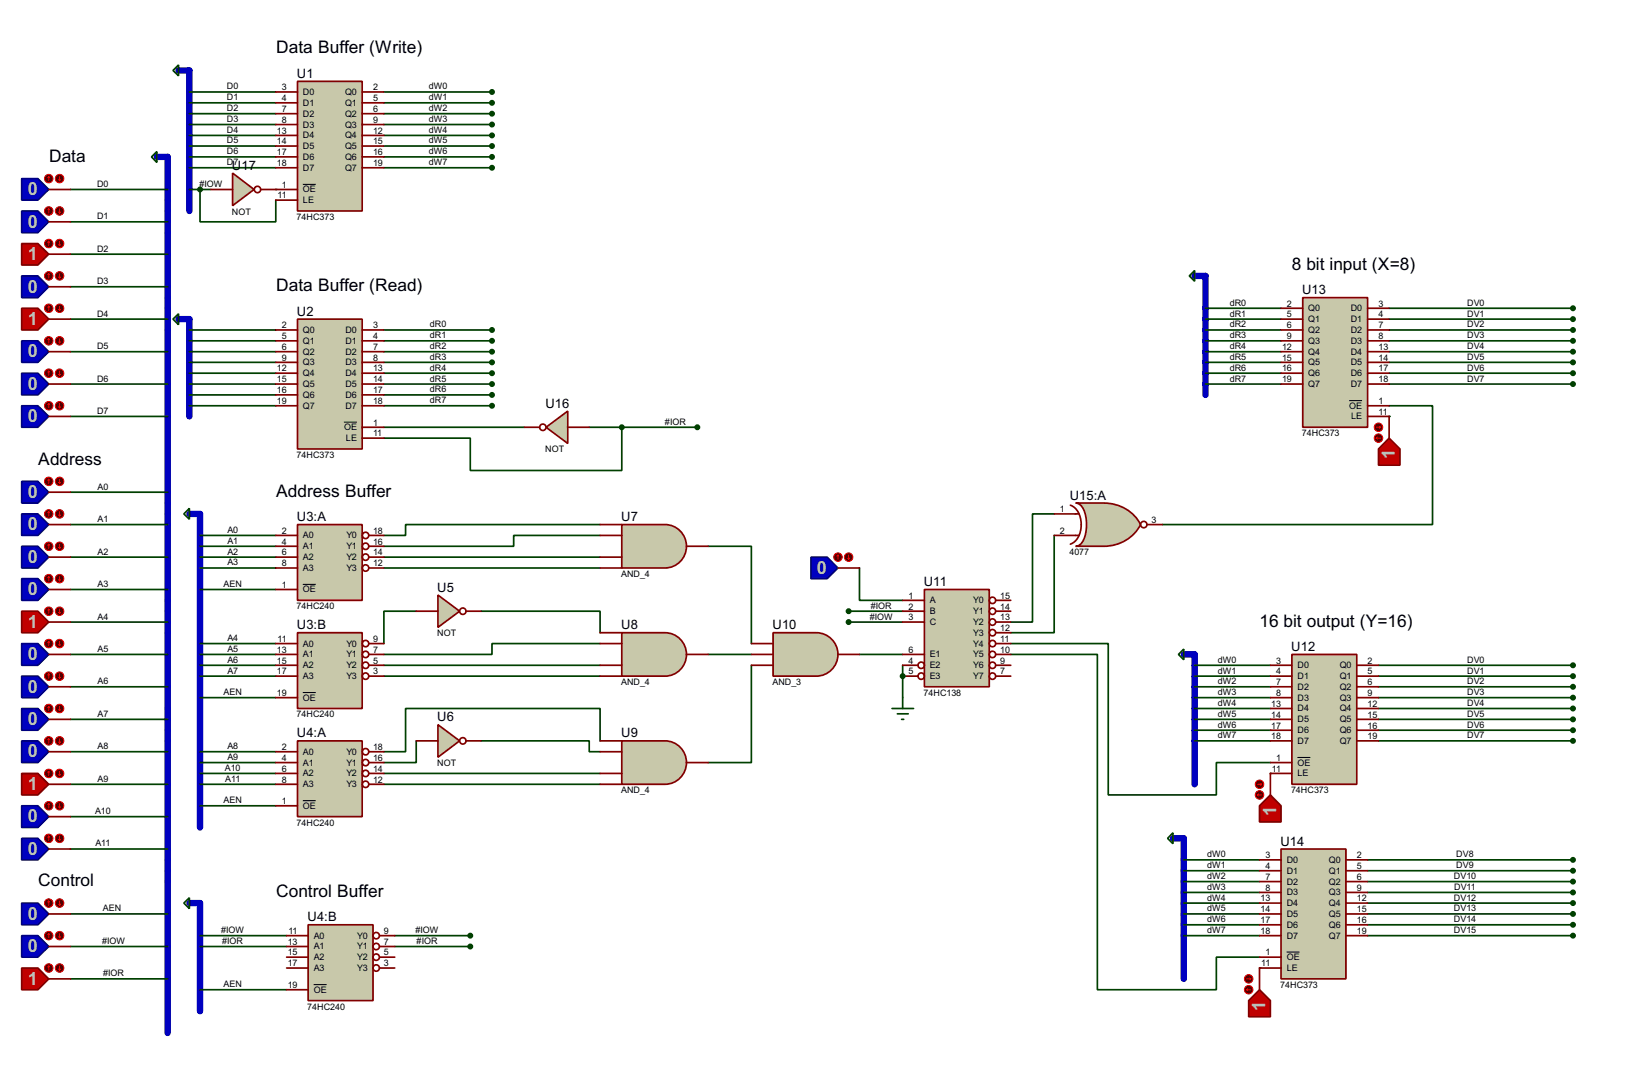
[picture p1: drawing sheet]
<svg xmlns="http://www.w3.org/2000/svg" width="383mm" height="256mm" viewBox="0 0 383 256" stroke-linecap="round" stroke-linejoin="round" font-family="sans-serif">
<defs><g id="words">
<g font-size="4.8" fill="#c0c0c0">
<text x="6.6" y="45.9">0</text>
<text x="6.6" y="53.5">0</text>
<text x="6.6" y="61">1</text>
<text x="6.6" y="68.7">0</text>
<text x="6.6" y="76.3">1</text>
<text x="6.6" y="84">0</text>
<text x="6.6" y="91.5">0</text>
<text x="6.6" y="99.2">0</text>
<text x="327.8" y="107.8" transform="rotate(-90 327.8 107.8)">1</text>
<text x="6.6" y="117">0</text>
<text x="6.6" y="124.6">0</text>
<text x="6.6" y="132.2">0</text>
<text x="192" y="134.8">0</text>
<text x="6.6" y="139.8">0</text>
<text x="6.6" y="147.5">1</text>
<text x="6.6" y="155.1">0</text>
<text x="6.6" y="162.7">0</text>
<text x="6.6" y="170.3">0</text>
<text x="6.6" y="177.9">0</text>
<text x="6.6" y="185.6">1</text>
<text x="299.9" y="191.6" transform="rotate(-90 299.9 191.6)">1</text>
<text x="6.6" y="193.2">0</text>
<text x="6.6" y="200.8">0</text>
<text x="6.6" y="216">0</text>
<text x="6.6" y="223.7">0</text>
<text x="6.6" y="231.3">1</text>
<text x="297.3" y="237.4" transform="rotate(-90 297.3 237.4)">1</text>
</g>
<g font-size="4.6">
<text x="64.9" y="12.6">Data Buffer (Write)</text>
<text x="11.5" y="38">Data</text>
<text x="303.6" y="63.4">8 bit input (X=8)</text>
<text x="64.9" y="68.4">Data Buffer (Read)</text>
<text x="9" y="109.1">Address</text>
<text x="64.9" y="116.7">Address Buffer</text>
<text x="296" y="147.2">16 bit output (Y=16)</text>
<text x="9" y="208.2">Control</text>
<text x="64.9" y="210.7">Control Buffer</text>
</g>
<g font-size="3.4">
<text x="69.8" y="18.3">U1</text>
<text x="54.5" y="39.9">U17</text>
<text x="306" y="69.1">U13</text>
<text x="69.8" y="74.1">U2</text>
<text x="128.2" y="95.8">U16</text>
<text x="251.4" y="117.4">U15:A</text>
<text x="69.8" y="122.4">U3:A</text>
<text x="146" y="122.4">U7</text>
<text x="217.1" y="137.7">U11</text>
<text x="102.8" y="139">U5</text>
<text x="69.8" y="147.8">U3:B</text>
<text x="146" y="147.8">U8</text>
<text x="181.5" y="147.8">U10</text>
<text x="303.4" y="152.9">U12</text>
<text x="69.8" y="173.2">U4:A</text>
<text x="102.8" y="169.4">U6</text>
<text x="146" y="173.2">U9</text>
<text x="300.9" y="198.6">U14</text>
<text x="72.3" y="216.4">U4:B</text>
</g>
<g font-size="2.4">
<text x="53.3" y="21">D0</text>
<text x="53.3" y="23.6">D1</text>
<text x="66.2" y="21.2">3</text>
<text x="66.2" y="23.7">4</text>
<text x="71.2" y="22.3">D0</text>
<text x="81.1" y="22.3">Q0</text>
<text x="87.7" y="21.2">2</text>
<text x="87.7" y="23.7">5</text>
<text x="100.8" y="21">dW0</text>
<text x="100.8" y="23.6">dW1</text>
<text x="53.3" y="26.1">D2</text>
<text x="53.3" y="28.6">D3</text>
<text x="66.2" y="26.3">7</text>
<text x="66.2" y="28.9">8</text>
<text x="71.2" y="24.8">D1</text>
<text x="71.2" y="27.4">D2</text>
<text x="71.2" y="30">D3</text>
<text x="81.1" y="24.8">Q1</text>
<text x="81.1" y="27.4">Q2</text>
<text x="81.1" y="30">Q3</text>
<text x="87.7" y="26.3">6</text>
<text x="87.7" y="28.9">9</text>
<text x="100.8" y="26.1">dW2</text>
<text x="100.8" y="28.6">dW3</text>
<text x="53.3" y="31.2">D4</text>
<text x="53.3" y="33.7">D5</text>
<text x="65.1" y="31.4">13</text>
<text x="65.1" y="33.9">14</text>
<text x="71.2" y="32.5">D4</text>
<text x="71.2" y="35">D5</text>
<text x="81.1" y="32.5">Q4</text>
<text x="81.1" y="35">Q5</text>
<text x="87.7" y="31.4">12</text>
<text x="87.7" y="33.9">15</text>
<text x="100.8" y="31.2">dW4</text>
<text x="100.8" y="33.7">dW5</text>
<text x="53.3" y="36.3">D6</text>
<text x="53.3" y="38.8">D7</text>
<text x="65.1" y="36.4">17</text>
<text x="65.1" y="39">18</text>
<text x="71.2" y="37.5">D6</text>
<text x="71.2" y="40.1">D7</text>
<text x="81.1" y="37.5">Q6</text>
<text x="81.1" y="40.1">Q7</text>
<text x="87.7" y="36.4">16</text>
<text x="87.7" y="39">19</text>
<text x="100.8" y="36.3">dW6</text>
<text x="100.8" y="38.8">dW7</text>
<text x="22.8" y="43.9">D0</text>
<text x="46.9" y="43.9">#IOW</text>
<text x="65.2" y="46.6">11</text>
<text x="66.2" y="44.1">1</text>
<text x="71.2" y="45.2">OE</text>
<text x="71.2" y="47.7">LE</text>
<text x="22.8" y="51.5">D1</text>
<text x="54.5" y="50.4">NOT</text>
<text x="69.7" y="51.6">74HC373</text>
<text x="22.8" y="59.1">D2</text>
<text x="22.8" y="66.7">D3</text>
<text x="289" y="71.8">dR0</text>
<text x="302.4" y="72">2</text>
<text x="323.9" y="72">3</text>
<text x="344.7" y="71.8">DV0</text>
<text x="22.8" y="74.4">D4</text>
<text x="66.2" y="77.1">2</text>
<text x="87.7" y="77.1">3</text>
<text x="101" y="76.9">dR0</text>
<text x="289" y="74.4">dR1</text>
<text x="289" y="76.9">dR2</text>
<text x="302.4" y="74.6">5</text>
<text x="302.4" y="77.1">6</text>
<text x="307.4" y="73.1">Q0</text>
<text x="307.4" y="75.6">Q1</text>
<text x="317.4" y="73.1">D0</text>
<text x="317.4" y="75.6">D1</text>
<text x="323.9" y="74.6">4</text>
<text x="323.9" y="77.1">7</text>
<text x="344.7" y="74.4">DV1</text>
<text x="344.7" y="76.9">DV2</text>
<text x="22.8" y="82">D5</text>
<text x="66.2" y="79.7">5</text>
<text x="66.2" y="82.2">6</text>
<text x="71.2" y="78.2">Q0</text>
<text x="71.2" y="80.8">Q1</text>
<text x="71.2" y="83.3">Q2</text>
<text x="81.2" y="78.2">D0</text>
<text x="81.2" y="80.8">D1</text>
<text x="81.2" y="83.3">D2</text>
<text x="87.7" y="79.7">4</text>
<text x="87.7" y="82.2">7</text>
<text x="101" y="79.5">dR1</text>
<text x="101" y="82">dR2</text>
<text x="289" y="79.5">dR3</text>
<text x="289" y="82">dR4</text>
<text x="301.3" y="82.2">12</text>
<text x="302.4" y="79.7">9</text>
<text x="307.4" y="78.2">Q2</text>
<text x="307.4" y="80.8">Q3</text>
<text x="307.4" y="83.3">Q4</text>
<text x="317.4" y="78.2">D2</text>
<text x="317.4" y="80.8">D3</text>
<text x="317.4" y="83.3">D4</text>
<text x="323.9" y="79.7">8</text>
<text x="323.9" y="82.2">13</text>
<text x="344.7" y="79.5">DV3</text>
<text x="344.7" y="82">DV4</text>
<text x="22.8" y="89.6">D6</text>
<text x="65.1" y="87.3">12</text>
<text x="65.1" y="89.8">15</text>
<text x="66.2" y="84.7">9</text>
<text x="71.2" y="85.8">Q3</text>
<text x="71.2" y="88.4">Q4</text>
<text x="81.2" y="85.8">D3</text>
<text x="81.2" y="88.4">D4</text>
<text x="87.7" y="84.7">8</text>
<text x="87.7" y="87.3">13</text>
<text x="87.7" y="89.8">14</text>
<text x="101" y="84.5">dR3</text>
<text x="101" y="87.1">dR4</text>
<text x="101" y="89.6">dR5</text>
<text x="289" y="84.5">dR5</text>
<text x="289" y="87.1">dR6</text>
<text x="289" y="89.6">dR7</text>
<text x="301.3" y="84.7">15</text>
<text x="301.3" y="87.3">16</text>
<text x="301.3" y="89.8">19</text>
<text x="307.4" y="85.8">Q5</text>
<text x="307.4" y="88.4">Q6</text>
<text x="317.4" y="85.8">D5</text>
<text x="317.4" y="88.4">D6</text>
<text x="323.9" y="84.7">14</text>
<text x="323.9" y="87.3">17</text>
<text x="323.9" y="89.8">18</text>
<text x="344.7" y="84.5">DV5</text>
<text x="344.7" y="87.1">DV6</text>
<text x="344.7" y="89.6">DV7</text>
<text x="65.1" y="92.4">16</text>
<text x="65.1" y="94.9">19</text>
<text x="71.2" y="90.9">Q5</text>
<text x="71.2" y="93.5">Q6</text>
<text x="81.2" y="90.9">D5</text>
<text x="81.2" y="93.5">D6</text>
<text x="87.7" y="92.4">17</text>
<text x="87.7" y="94.9">18</text>
<text x="101" y="92.2">dR6</text>
<text x="101" y="94.7">dR7</text>
<text x="307.4" y="90.9">Q7</text>
<text x="317.4" y="90.9">D7</text>
<text x="323.9" y="94.9">1</text>
<text x="22.8" y="97.2">D7</text>
<text x="71.2" y="96">Q7</text>
<text x="80.8" y="101.1">OE</text>
<text x="81.2" y="96">D7</text>
<text x="87.7" y="100">1</text>
<text x="156.3" y="99.8">#IOR</text>
<text x="317" y="96">OE</text>
<text x="317.5" y="98.5">LE</text>
<text x="323.9" y="97.4">11</text>
<text x="69.7" y="107.6">74HC373</text>
<text x="81.3" y="103.6">LE</text>
<text x="87.7" y="102.5">11</text>
<text x="128.1" y="106.3">NOT</text>
<text x="305.9" y="102.5">74HC373</text>
<text x="22.9" y="115">A0</text>
<text x="22.9" y="122.6">A1</text>
<text x="53.4" y="125.2">A0</text>
<text x="66.2" y="125.4">2</text>
<text x="87.7" y="125.4">18</text>
<text x="249.1" y="120.3">1</text>
<text x="249.1" y="125.4">2</text>
<text x="270.6" y="122.8">3</text>
<text x="22.9" y="130.3">A2</text>
<text x="53.4" y="127.7">A1</text>
<text x="53.4" y="130.3">A2</text>
<text x="66.2" y="127.9">4</text>
<text x="66.2" y="130.5">6</text>
<text x="71.2" y="126.5">A0</text>
<text x="71.2" y="129">A1</text>
<text x="71.2" y="131.6">A2</text>
<text x="81.4" y="126.5">Y0</text>
<text x="81.4" y="129">Y1</text>
<text x="81.4" y="131.6">Y2</text>
<text x="87.7" y="127.9">16</text>
<text x="87.7" y="130.5">14</text>
<text x="251.3" y="130.4">4077</text>
<text x="22.9" y="137.9">A3</text>
<text x="52.5" y="137.9">AEN</text>
<text x="53.4" y="132.8">A3</text>
<text x="66.2" y="133">8</text>
<text x="71.2" y="134.1">A3</text>
<text x="81.4" y="134.1">Y3</text>
<text x="87.7" y="133">12</text>
<text x="145.9" y="135.5">AND_4</text>
<text x="66.2" y="138.1">1</text>
<text x="69.7" y="143.1">74HC240</text>
<text x="71.2" y="139.2">OE</text>
<text x="204.6" y="143">#IOR</text>
<text x="213.5" y="140.6">1</text>
<text x="213.5" y="143.2">2</text>
<text x="218.5" y="141.7">A</text>
<text x="228.7" y="141.7">Y0</text>
<text x="235" y="140.6">15</text>
<text x="235" y="143.2">14</text>
<text x="22.9" y="145.5">A4</text>
<text x="102.7" y="149.5">NOT</text>
<text x="204.4" y="145.5">#IOW</text>
<text x="213.5" y="145.7">3</text>
<text x="218.5" y="144.3">B</text>
<text x="218.5" y="146.8">C</text>
<text x="228.7" y="144.3">Y1</text>
<text x="228.7" y="146.8">Y2</text>
<text x="228.7" y="149.3">Y3</text>
<text x="235" y="145.7">13</text>
<text x="235" y="148.2">12</text>
<text x="22.9" y="153.1">A5</text>
<text x="53.4" y="150.6">A4</text>
<text x="53.4" y="153.1">A5</text>
<text x="53.4" y="155.7">A6</text>
<text x="65.1" y="153.3">13</text>
<text x="65.1" y="155.9">15</text>
<text x="65.2" y="150.8">11</text>
<text x="71.2" y="151.9">A0</text>
<text x="71.2" y="154.4">A1</text>
<text x="81.4" y="151.9">Y0</text>
<text x="81.4" y="154.4">Y1</text>
<text x="87.7" y="150.8">9</text>
<text x="87.7" y="153.3">7</text>
<text x="87.7" y="155.9">5</text>
<text x="213.5" y="153.3">6</text>
<text x="213.5" y="155.9">4</text>
<text x="218.5" y="154.4">E1</text>
<text x="228.7" y="151.9">Y4</text>
<text x="228.7" y="154.4">Y5</text>
<text x="235" y="150.8">11</text>
<text x="235" y="153.3">10</text>
<text x="235" y="155.9">9</text>
<text x="286.2" y="155.7">dW0</text>
<text x="299.9" y="155.9">3</text>
<text x="321.4" y="155.9">2</text>
<text x="344.7" y="155.7">DV0</text>
<text x="22.9" y="160.7">A6</text>
<text x="53.4" y="158.2">A7</text>
<text x="65.1" y="158.4">17</text>
<text x="71.2" y="157">A2</text>
<text x="71.2" y="159.5">A3</text>
<text x="81.4" y="157">Y2</text>
<text x="81.4" y="159.5">Y3</text>
<text x="87.7" y="158.4">3</text>
<text x="145.9" y="160.9">AND_4</text>
<text x="181.5" y="160.9">AND_3</text>
<text x="213.5" y="158.4">5</text>
<text x="218.5" y="157">E2</text>
<text x="218.5" y="159.5">E3</text>
<text x="228.7" y="157">Y6</text>
<text x="228.7" y="159.5">Y7</text>
<text x="235" y="158.4">7</text>
<text x="286.2" y="158.2">dW1</text>
<text x="286.2" y="160.7">dW2</text>
<text x="299.9" y="158.4">4</text>
<text x="299.9" y="160.9">7</text>
<text x="304.9" y="157">D0</text>
<text x="304.9" y="159.5">D1</text>
<text x="314.8" y="157">Q0</text>
<text x="314.8" y="159.5">Q1</text>
<text x="321.4" y="158.4">5</text>
<text x="321.4" y="160.9">6</text>
<text x="344.7" y="158.2">DV1</text>
<text x="344.7" y="160.7">DV2</text>
<text x="52.5" y="163.3">AEN</text>
<text x="65.1" y="163.5">19</text>
<text x="71.2" y="164.6">OE</text>
<text x="217" y="163.4">74HC138</text>
<text x="286.2" y="163.3">dW3</text>
<text x="286.2" y="165.8">dW4</text>
<text x="298.7" y="166">13</text>
<text x="299.9" y="163.5">8</text>
<text x="304.9" y="162">D2</text>
<text x="304.9" y="164.6">D3</text>
<text x="304.9" y="167.1">D4</text>
<text x="314.8" y="162">Q2</text>
<text x="314.8" y="164.6">Q3</text>
<text x="314.8" y="167.1">Q4</text>
<text x="321.4" y="163.5">9</text>
<text x="321.4" y="166">12</text>
<text x="344.7" y="163.3">DV3</text>
<text x="344.7" y="165.8">DV4</text>
<text x="22.9" y="168.4">A7</text>
<text x="69.7" y="168.5">74HC240</text>
<text x="286.2" y="168.4">dW5</text>
<text x="286.2" y="170.9">dW6</text>
<text x="286.2" y="173.4">dW7</text>
<text x="298.7" y="168.6">14</text>
<text x="298.7" y="171.1">17</text>
<text x="298.7" y="173.6">18</text>
<text x="304.9" y="169.7">D5</text>
<text x="304.9" y="172.2">D6</text>
<text x="314.8" y="169.7">Q5</text>
<text x="314.8" y="172.2">Q6</text>
<text x="321.4" y="168.6">15</text>
<text x="321.4" y="171.1">16</text>
<text x="321.4" y="173.6">19</text>
<text x="344.7" y="168.4">DV5</text>
<text x="344.7" y="170.9">DV6</text>
<text x="344.7" y="173.4">DV7</text>
<text x="22.9" y="176">A8</text>
<text x="53.4" y="176">A8</text>
<text x="53.4" y="178.5">A9</text>
<text x="66.2" y="176.2">2</text>
<text x="66.2" y="178.7">4</text>
<text x="71.2" y="177.3">A0</text>
<text x="71.2" y="179.8">A1</text>
<text x="81.4" y="177.3">Y0</text>
<text x="81.4" y="179.8">Y1</text>
<text x="87.7" y="176.2">18</text>
<text x="87.7" y="178.7">16</text>
<text x="102.7" y="180">NOT</text>
<text x="299.9" y="178.7">1</text>
<text x="304.9" y="174.7">D7</text>
<text x="304.9" y="179.8">OE</text>
<text x="314.8" y="174.7">Q7</text>
<text x="22.9" y="183.6">A9</text>
<text x="52.8" y="181.1">A10</text>
<text x="52.9" y="183.6">A11</text>
<text x="66.2" y="181.3">6</text>
<text x="66.2" y="183.8">8</text>
<text x="71.2" y="182.4">A2</text>
<text x="71.2" y="184.9">A3</text>
<text x="81.4" y="182.4">Y2</text>
<text x="81.4" y="184.9">Y3</text>
<text x="87.7" y="181.3">14</text>
<text x="87.7" y="183.8">12</text>
<text x="298.9" y="181.3">11</text>
<text x="304.9" y="182.4">LE</text>
<text x="22.3" y="191.2">A10</text>
<text x="52.5" y="188.7">AEN</text>
<text x="66.2" y="188.9">1</text>
<text x="71.2" y="190">OE</text>
<text x="145.9" y="186.3">AND_4</text>
<text x="303.4" y="186.3">74HC373</text>
<text x="69.7" y="193.9">74HC240</text>
<text x="22.4" y="198.8">A11</text>
<text x="283.7" y="201.4">dW0</text>
<text x="283.7" y="203.9">dW1</text>
<text x="297.4" y="201.6">3</text>
<text x="302.3" y="202.7">D0</text>
<text x="312.2" y="202.7">Q0</text>
<text x="318.8" y="201.6">2</text>
<text x="342.2" y="201.4">DV8</text>
<text x="342.2" y="203.9">DV9</text>
<text x="283.7" y="206.5">dW2</text>
<text x="283.7" y="209">dW3</text>
<text x="297.4" y="204.1">4</text>
<text x="297.4" y="206.7">7</text>
<text x="297.4" y="209.2">8</text>
<text x="302.3" y="205.2">D1</text>
<text x="302.3" y="207.8">D2</text>
<text x="312.2" y="205.2">Q1</text>
<text x="312.2" y="207.8">Q2</text>
<text x="318.8" y="204.1">5</text>
<text x="318.8" y="206.7">6</text>
<text x="318.8" y="209.2">9</text>
<text x="341.6" y="206.5">DV10</text>
<text x="341.7" y="209">DV11</text>
<text x="24.2" y="214.1">AEN</text>
<text x="283.7" y="211.5">dW4</text>
<text x="283.7" y="214.1">dW5</text>
<text x="296.2" y="211.7">13</text>
<text x="296.2" y="214.3">14</text>
<text x="302.3" y="210.3">D3</text>
<text x="302.3" y="212.8">D4</text>
<text x="302.3" y="215.4">D5</text>
<text x="312.2" y="210.3">Q3</text>
<text x="312.2" y="212.8">Q4</text>
<text x="312.2" y="215.4">Q5</text>
<text x="318.8" y="211.7">12</text>
<text x="318.8" y="214.3">15</text>
<text x="341.6" y="211.5">DV12</text>
<text x="341.6" y="214.1">DV13</text>
<text x="24" y="221.7">#IOW</text>
<text x="52" y="219.2">#IOW</text>
<text x="52.2" y="221.7">#IOR</text>
<text x="67.6" y="221.9">13</text>
<text x="67.8" y="219.4">11</text>
<text x="73.7" y="220.5">A0</text>
<text x="83.9" y="220.5">Y0</text>
<text x="90.2" y="219.4">9</text>
<text x="90.2" y="221.9">7</text>
<text x="97.7" y="219.2">#IOW</text>
<text x="97.9" y="221.7">#IOR</text>
<text x="283.7" y="216.6">dW6</text>
<text x="283.7" y="219.2">dW7</text>
<text x="296.2" y="216.8">17</text>
<text x="296.2" y="219.4">18</text>
<text x="302.3" y="217.9">D6</text>
<text x="302.3" y="220.5">D7</text>
<text x="312.2" y="217.9">Q6</text>
<text x="312.2" y="220.5">Q7</text>
<text x="318.8" y="216.8">16</text>
<text x="318.8" y="219.4">19</text>
<text x="341.6" y="216.6">DV14</text>
<text x="341.6" y="219.2">DV15</text>
<text x="67.6" y="224.4">15</text>
<text x="67.6" y="227">17</text>
<text x="73.7" y="223">A1</text>
<text x="73.7" y="225.5">A2</text>
<text x="83.9" y="223">Y1</text>
<text x="83.9" y="225.5">Y2</text>
<text x="90.2" y="224.4">5</text>
<text x="90.2" y="227">3</text>
<text x="296.4" y="227">11</text>
<text x="297.4" y="224.4">1</text>
<text x="302.3" y="225.5">OE</text>
<text x="24.3" y="229.3">#IOR</text>
<text x="52.5" y="231.9">AEN</text>
<text x="67.6" y="232.1">19</text>
<text x="73.7" y="228.1">A3</text>
<text x="73.7" y="233.2">OE</text>
<text x="83.9" y="228.1">Y3</text>
<text x="300.8" y="232">74HC373</text>
<text x="302.3" y="228.1">LE</text>
<text x="72.2" y="237.1">74HC240</text>
</g>
</g></defs>
<path d="M44.5 16.6v33M39.4 36.9v205.7M44.5 75v22.8M283.3 64.8v28M47 120.7v73.7M280.7 153.7v30.5M278.2 196.9v33M47 212.1v25.4" fill="none" stroke="#0000c0" stroke-width="1.5"/>
<g fill="none" stroke="#004000" stroke-width=".4">
<path d="M16.6 44.5h22.8M16.6 52.1h22.8M16.6 59.7h22.8M16.6 67.4h22.8M16.6 75h22.8M16.6 82.6h22.8M16.6 90.2h22.8M16.6 97.8h22.8M16.6 115.6h22.8M16.6 130.9h22.8M16.6 138.5h22.8M16.6 123.2h22.8"/>
<path d="M47 130.9h17.8M47 138.5h17.8M47 125.8h17.8M47 128.3h17.8M47 133.4h17.8M90.2 130.9h50.8M90.2 133.4h50.8M141 123.2h-45.7v2.6h-5.1M141 125.8h-20.3v2.5h-30.5M166.4 128.3h10.2v22.9M16.6 153.7h22.8M16.6 146.1h22.8"/>
<path d="M47 153.7h17.8M47 151.2h17.8M47 156.3h17.8M47 158.8h17.8M90.2 156.3h50.8M90.2 158.8h50.8M97.8 143.6h-7.6v7.6M113.1 143.6h27.9v5M141 151.2h-25.4v2.5h-25.4M166.4 153.7h10.2M176.6 156.3v22.8h-10.2M202 153.7h10.1"/>
<path d="M212.1 156.3v2.5M16.6 161.3h22.8M16.6 169h22.8M16.6 176.6h22.8M47 176.6h17.8M47 179.1h17.8M47 163.9h17.8M97.8 174v5.1h-7.6M113.1 174h25.4v2.6h2.5M141 174v-7.6h-45.7v10.2h-5.1M16.6 184.2h22.8M16.6 191.8h22.8"/>
<path d="M16.6 199.4h22.8M47 184.2h17.8M47 181.7h17.8M47 189.3h17.8M90.2 184.2h50.8M90.2 181.7h50.8M16.6 214.7h22.8M47 219.8h20.4M16.6 222.3h22.8M16.6 229.9h22.8M47 222.3h20.4M47 232.5h20.4"/>
</g>
<circle cx="212.1" cy="158.8" r=".2" fill="#004000"/>
<g fill="none" stroke="#004000" stroke-width=".4">
<path d="M44.5 77.5h20.3M90.2 77.5h25.4M283.3 77.5h17.7M283.3 72.4h17.7M283.3 75h17.7M44.5 80.1h20.3M44.5 82.6h20.3M44.5 85.1h20.3M44.5 87.7h20.3M44.5 90.2h20.3M44.5 92.8h20.3M44.5 95.3h20.3"/>
<path d="M90.2 80.1h25.4M90.2 82.6h25.4M90.2 85.1h25.4M90.2 87.7h25.4M90.2 90.2h25.4M90.2 92.8h25.4M90.2 95.3h25.4M283.3 80.1h17.7M283.3 82.6h17.7M283.3 85.1h17.7M283.3 87.7h17.7M283.3 90.2h17.7"/>
<path d="M202 133.4v7.6h10.1M199.4 146.1h12.7M199.4 143.6h12.7M212.1 158.8v5.1M92.8 219.8h17.7M92.8 222.3h17.7"/>
</g>
<circle cx="326.4" cy="97.8" r=".2" fill="#004000"/>
<g fill="none" stroke="#004000" stroke-width=".4">
<path d="M326.4 72.4h43.2M326.4 75h43.2M326.4 77.5h43.2M326.4 95.3h10.2v27.9h-63.5M326.4 80.1h43.2M326.4 82.6h43.2M326.4 85.1h43.2M326.4 87.7h43.2M326.4 90.2h43.2M247.7 120.7h-5.1v25.4h-5.1M247.7 125.8v22.8h-10.2M237.5 151.2h22.9v35.5h25.4v-7.6h12.7"/>
<path d="M280.7 156.3h17.8M280.7 158.8h17.8M323.9 156.3h45.7M323.9 158.8h45.7M280.7 161.3h17.8M280.7 163.9h17.8M280.7 166.4h17.8M280.7 169h17.8M280.7 171.5h17.8M280.7 174h17.8M323.9 161.3h45.7M323.9 163.9h45.7"/>
<path d="M323.9 166.4h45.7M323.9 169h45.7M323.9 171.5h45.7M323.9 174h45.7"/>
</g>
<circle cx="298.5" cy="181.7" r=".2" fill="#004000"/>
<g fill="none" stroke="#004000" stroke-width=".4">
<path d="M237.5 153.7h20.4v78.8h27.9v-7.7h10.2M278.2 202h17.8M278.2 204.5h17.8M278.2 207.1h17.8M278.2 209.6h17.8M278.2 212.1h17.8M278.2 214.7h17.8M278.2 217.2h17.8M278.2 219.8h17.8M321.4 202h48.2M321.4 204.5h48.2M321.4 207.1h48.2"/>
<path d="M321.4 209.6h48.2M321.4 212.1h48.2M321.4 214.7h48.2M321.4 217.2h48.2M321.4 219.8h48.2"/>
</g>
<circle cx="296" cy="227.4" r=".2" fill="#004000"/>
<g fill="none" stroke="#004000" stroke-width=".4">
<path d="M44.5 21.6h20.3M44.5 24.2h20.3M44.5 26.7h20.3M44.5 29.3h20.3M44.5 31.8h20.3M44.5 34.3h20.3M44.5 36.9h20.3M44.5 39.4h20.3M90.2 21.6h25.4M90.2 24.2h25.4M90.2 26.7h25.4M90.2 29.3h25.4"/>
<path d="M90.2 31.8h25.4M90.2 34.3h25.4M90.2 36.9h25.4M90.2 39.4h25.4M90.2 100.4h33M138.5 100.4h25.4M146.1 100.4v10.1h-35.6v-7.6h-20.3"/>
</g>
<circle cx="64.8" cy="44.5" r=".2" fill="#004000"/>
<path d="M44.5 44.5h5.1M47 44.5v7.6h17.8v-5.1" fill="none" stroke="#004000" stroke-width=".4"/>
<path d="M5.1 42h3.8l2.6 2.5-2.6 2.5h-3.8z" fill-rule="evenodd" fill="#0000c0" stroke="#000080" stroke-width=".4"/>
<path d="M11.5 44.5h5.1" fill="none" stroke="#800000" stroke-width=".4"/>
<circle cx="11.4" cy="42" r="1" fill="#400000" stroke="#f00" stroke-width=".23"/>
<path d="M11.5 41.5l-.3 .2M11.5 41.5l.2 .2M11.5 41.5v1" fill="none" stroke="#f00" stroke-width=".23"/>
<circle cx="14" cy="42" r="1" fill="#400000" stroke="#f00" stroke-width=".23"/>
<path d="M13.8 42.2l.2 .3M14 41.5v1M14.3 42.2l-.3 .3" fill="none" stroke="#f00" stroke-width=".23"/>
<path d="M5.1 49.6h3.8l2.6 2.5-2.6 2.6h-3.8z" fill-rule="evenodd" fill="#0000c0" stroke="#000080" stroke-width=".4"/>
<path d="M11.5 52.1h5.1" fill="none" stroke="#800000" stroke-width=".4"/>
<circle cx="11.4" cy="49.6" r="1" fill="#400000" stroke="#f00" stroke-width=".23"/>
<path d="M11.5 49.1l-.3 .2M11.5 49.1l.2 .2M11.5 49.1v1" fill="none" stroke="#f00" stroke-width=".23"/>
<circle cx="14" cy="49.6" r="1" fill="#400000" stroke="#f00" stroke-width=".23"/>
<path d="M13.8 49.8l.2 .3M14 49.1v1M14.3 49.8l-.3 .3" fill="none" stroke="#f00" stroke-width=".23"/>
<path d="M5.1 57.2h3.8l2.6 2.5-2.6 2.6h-3.8z" fill-rule="evenodd" fill="#c00000" stroke="#800000" stroke-width=".4"/>
<path d="M11.5 59.7h5.1" fill="none" stroke="#800000" stroke-width=".4"/>
<circle cx="11.4" cy="57.2" r="1" fill="#400000" stroke="#f00" stroke-width=".23"/>
<path d="M11.5 56.7l-.3 .3M11.5 56.7l.2 .3M11.5 56.7v1" fill="none" stroke="#f00" stroke-width=".23"/>
<circle cx="14" cy="57.2" r="1" fill="#400000" stroke="#f00" stroke-width=".23"/>
<path d="M13.8 57.5l.2 .2M14 56.7v1M14.3 57.5l-.3 .2" fill="none" stroke="#f00" stroke-width=".23"/>
<path d="M5.1 64.8h3.8l2.6 2.6-2.6 2.5h-3.8z" fill-rule="evenodd" fill="#0000c0" stroke="#000080" stroke-width=".4"/>
<path d="M11.5 67.4h5.1" fill="none" stroke="#800000" stroke-width=".4"/>
<circle cx="11.4" cy="64.8" r="1" fill="#400000" stroke="#f00" stroke-width=".23"/>
<path d="M11.5 64.3l-.3 .3M11.5 64.3l.2 .3M11.5 64.3v1" fill="none" stroke="#f00" stroke-width=".23"/>
<circle cx="14" cy="64.8" r="1" fill="#400000" stroke="#f00" stroke-width=".23"/>
<path d="M13.8 65.1l.2 .2M14 64.3v1M14.3 65.1l-.3 .2" fill="none" stroke="#f00" stroke-width=".23"/>
<path d="M5.1 72.4h3.8l2.6 2.6-2.6 2.5h-3.8z" fill-rule="evenodd" fill="#c00000" stroke="#800000" stroke-width=".4"/>
<path d="M11.5 75h5.1" fill="none" stroke="#800000" stroke-width=".4"/>
<circle cx="11.4" cy="72.4" r="1" fill="#400000" stroke="#f00" stroke-width=".23"/>
<path d="M11.5 71.9l-.3 .3M11.5 71.9l.2 .3M11.5 71.9v1.1" fill="none" stroke="#f00" stroke-width=".23"/>
<circle cx="14" cy="72.4" r="1" fill="#400000" stroke="#f00" stroke-width=".23"/>
<path d="M13.8 72.7l.2 .3M14 71.9v1.1M14.3 72.7l-.3 .3" fill="none" stroke="#f00" stroke-width=".23"/>
<path d="M5.1 80.1h3.8l2.6 2.5-2.6 2.5h-3.8z" fill-rule="evenodd" fill="#0000c0" stroke="#000080" stroke-width=".4"/>
<path d="M11.5 82.6h5.1" fill="none" stroke="#800000" stroke-width=".4"/>
<circle cx="11.4" cy="80.1" r="1" fill="#400000" stroke="#f00" stroke-width=".23"/>
<path d="M11.5 79.6l-.3 .2M11.5 79.6l.2 .2M11.5 79.6v1" fill="none" stroke="#f00" stroke-width=".23"/>
<circle cx="14" cy="80.1" r="1" fill="#400000" stroke="#f00" stroke-width=".23"/>
<path d="M14 79.6v1M13.8 80.3l.2 .3M14.3 80.3l-.3 .3" fill="none" stroke="#f00" stroke-width=".23"/>
<path d="M5.1 87.7h3.8l2.6 2.5-2.6 2.6h-3.8z" fill-rule="evenodd" fill="#0000c0" stroke="#000080" stroke-width=".4"/>
<path d="M11.5 90.2h5.1" fill="none" stroke="#800000" stroke-width=".4"/>
<circle cx="11.4" cy="87.7" r="1" fill="#400000" stroke="#f00" stroke-width=".23"/>
<path d="M11.5 87.2l-.3 .2M11.5 87.2l.2 .2M11.5 87.2v1" fill="none" stroke="#f00" stroke-width=".23"/>
<circle cx="14" cy="87.7" r="1" fill="#400000" stroke="#f00" stroke-width=".23"/>
<path d="M13.8 87.9l.2 .3M14 87.2v1M14.3 87.9l-.3 .3" fill="none" stroke="#f00" stroke-width=".23"/>
<path d="M5.1 95.3h3.8l2.6 2.5-2.6 2.6h-3.8z" fill-rule="evenodd" fill="#0000c0" stroke="#000080" stroke-width=".4"/>
<path d="M11.5 97.8h5.1" fill="none" stroke="#800000" stroke-width=".4"/>
<circle cx="11.4" cy="95.3" r="1" fill="#400000" stroke="#f00" stroke-width=".23"/>
<path d="M11.5 94.8l-.3 .3M11.5 94.8l.2 .3M11.5 94.8v1" fill="none" stroke="#f00" stroke-width=".23"/>
<circle cx="14" cy="95.3" r="1" fill="#400000" stroke="#f00" stroke-width=".23"/>
<path d="M13.8 95.6l.2 .2M14 94.8v1M14.3 95.6l-.3 .2" fill="none" stroke="#f00" stroke-width=".23"/>
<path d="M5.1 113.1h3.8l2.6 2.5-2.6 2.6h-3.8z" fill-rule="evenodd" fill="#0000c0" stroke="#000080" stroke-width=".4"/>
<path d="M11.5 115.6h5.1" fill="none" stroke="#800000" stroke-width=".4"/>
<circle cx="11.4" cy="113.1" r="1" fill="#400000" stroke="#f00" stroke-width=".23"/>
<path d="M11.5 112.6l-.3 .2M11.5 112.6l.2 .2M11.5 112.6v1" fill="none" stroke="#f00" stroke-width=".23"/>
<circle cx="14" cy="113.1" r="1" fill="#400000" stroke="#f00" stroke-width=".23"/>
<path d="M13.8 113.3l.2 .3M14 112.6v1M14.3 113.3l-.3 .3" fill="none" stroke="#f00" stroke-width=".23"/>
<path d="M5.1 120.7h3.8l2.6 2.5-2.6 2.6h-3.8z" fill-rule="evenodd" fill="#0000c0" stroke="#000080" stroke-width=".4"/>
<path d="M11.5 123.2h5.1" fill="none" stroke="#800000" stroke-width=".4"/>
<circle cx="11.4" cy="120.7" r="1" fill="#400000" stroke="#f00" stroke-width=".23"/>
<path d="M11.5 120.2l-.3 .3M11.5 120.2l.2 .3M11.5 120.2v1" fill="none" stroke="#f00" stroke-width=".23"/>
<circle cx="14" cy="120.7" r="1" fill="#400000" stroke="#f00" stroke-width=".23"/>
<path d="M13.8 121l.2 .2M14 120.2v1M14.3 121l-.3 .2" fill="none" stroke="#f00" stroke-width=".23"/>
<path d="M5.1 128.3h3.8l2.6 2.6-2.6 2.5h-3.8z" fill-rule="evenodd" fill="#0000c0" stroke="#000080" stroke-width=".4"/>
<path d="M11.5 130.9h5.1" fill="none" stroke="#800000" stroke-width=".4"/>
<circle cx="11.4" cy="128.3" r="1" fill="#400000" stroke="#f00" stroke-width=".23"/>
<path d="M11.5 127.8l-.3 .3M11.5 127.8l.2 .3M11.5 127.8v1" fill="none" stroke="#f00" stroke-width=".23"/>
<circle cx="14" cy="128.3" r="1" fill="#400000" stroke="#f00" stroke-width=".23"/>
<path d="M13.8 128.6l.2 .2M14 127.8v1M14.3 128.6l-.3 .2" fill="none" stroke="#f00" stroke-width=".23"/>
<path d="M5.1 135.9h3.8l2.6 2.6-2.6 2.5h-3.8z" fill-rule="evenodd" fill="#0000c0" stroke="#000080" stroke-width=".4"/>
<path d="M11.5 138.5h5.1" fill="none" stroke="#800000" stroke-width=".4"/>
<circle cx="11.4" cy="135.9" r="1" fill="#400000" stroke="#f00" stroke-width=".23"/>
<path d="M11.5 135.4l-.3 .3M11.5 135.4l.2 .3M11.5 135.4v1.1" fill="none" stroke="#f00" stroke-width=".23"/>
<circle cx="14" cy="135.9" r="1" fill="#400000" stroke="#f00" stroke-width=".23"/>
<path d="M13.8 136.2l.2 .3M14 135.4v1.1M14.3 136.2l-.3 .3" fill="none" stroke="#f00" stroke-width=".23"/>
<path d="M5.1 143.6h3.8l2.6 2.5-2.6 2.5h-3.8z" fill-rule="evenodd" fill="#c00000" stroke="#800000" stroke-width=".4"/>
<path d="M11.5 146.1h5.1" fill="none" stroke="#800000" stroke-width=".4"/>
<circle cx="11.4" cy="143.6" r="1" fill="#400000" stroke="#f00" stroke-width=".23"/>
<path d="M11.5 143.1l-.3 .2M11.5 143.1l.2 .2M11.5 143.1v1" fill="none" stroke="#f00" stroke-width=".23"/>
<circle cx="14" cy="143.6" r="1" fill="#400000" stroke="#f00" stroke-width=".23"/>
<path d="M13.8 143.8l.2 .3M14 143.1v1M14.3 143.8l-.3 .3" fill="none" stroke="#f00" stroke-width=".23"/>
<path d="M5.1 151.2h3.8l2.6 2.5-2.6 2.6h-3.8z" fill-rule="evenodd" fill="#0000c0" stroke="#000080" stroke-width=".4"/>
<path d="M11.5 153.7h5.1" fill="none" stroke="#800000" stroke-width=".4"/>
<circle cx="11.4" cy="151.2" r="1" fill="#400000" stroke="#f00" stroke-width=".23"/>
<path d="M11.5 150.7l-.3 .2M11.5 150.7l.2 .2M11.5 150.7v1" fill="none" stroke="#f00" stroke-width=".23"/>
<circle cx="14" cy="151.2" r="1" fill="#400000" stroke="#f00" stroke-width=".23"/>
<path d="M13.8 151.4l.2 .3M14 150.7v1M14.3 151.4l-.3 .3" fill="none" stroke="#f00" stroke-width=".23"/>
<path d="M5.1 158.8h3.8l2.6 2.5-2.6 2.6h-3.8z" fill-rule="evenodd" fill="#0000c0" stroke="#000080" stroke-width=".4"/>
<path d="M11.5 161.3h5.1" fill="none" stroke="#800000" stroke-width=".4"/>
<circle cx="11.4" cy="158.8" r="1" fill="#400000" stroke="#f00" stroke-width=".23"/>
<path d="M11.5 158.3l-.3 .3M11.5 158.3l.2 .3M11.5 158.3v1" fill="none" stroke="#f00" stroke-width=".23"/>
<circle cx="14" cy="158.8" r="1" fill="#400000" stroke="#f00" stroke-width=".23"/>
<path d="M13.8 159.1l.2 .2M14 158.3v1M14.3 159.1l-.3 .2" fill="none" stroke="#f00" stroke-width=".23"/>
<path d="M5.1 166.4h3.8l2.6 2.6-2.6 2.5h-3.8z" fill-rule="evenodd" fill="#0000c0" stroke="#000080" stroke-width=".4"/>
<path d="M11.5 169h5.1" fill="none" stroke="#800000" stroke-width=".4"/>
<circle cx="11.4" cy="166.4" r="1" fill="#400000" stroke="#f00" stroke-width=".23"/>
<path d="M11.5 165.9l-.3 .3M11.5 165.9l.2 .3M11.5 165.9v1" fill="none" stroke="#f00" stroke-width=".23"/>
<circle cx="14" cy="166.4" r="1" fill="#400000" stroke="#f00" stroke-width=".23"/>
<path d="M13.8 166.7l.2 .2M14 165.9v1M14.3 166.7l-.3 .2" fill="none" stroke="#f00" stroke-width=".23"/>
<path d="M5.1 174h3.8l2.6 2.6-2.6 2.5h-3.8z" fill-rule="evenodd" fill="#0000c0" stroke="#000080" stroke-width=".4"/>
<path d="M11.5 176.6h5.1" fill="none" stroke="#800000" stroke-width=".4"/>
<circle cx="11.4" cy="174" r="1" fill="#400000" stroke="#f00" stroke-width=".23"/>
<path d="M11.5 173.5l-.3 .3M11.5 173.5l.2 .3M11.5 173.5v1.1" fill="none" stroke="#f00" stroke-width=".23"/>
<circle cx="14" cy="174" r="1" fill="#400000" stroke="#f00" stroke-width=".23"/>
<path d="M13.8 174.3l.2 .3M14 173.5v1.1M14.3 174.3l-.3 .3" fill="none" stroke="#f00" stroke-width=".23"/>
<path d="M5.1 181.7h3.8l2.6 2.5-2.6 2.5h-3.8z" fill-rule="evenodd" fill="#c00000" stroke="#800000" stroke-width=".4"/>
<path d="M11.5 184.2h5.1" fill="none" stroke="#800000" stroke-width=".4"/>
<circle cx="11.4" cy="181.7" r="1" fill="#400000" stroke="#f00" stroke-width=".23"/>
<path d="M11.5 181.2l-.3 .2M11.5 181.2l.2 .2M11.5 181.2v1" fill="none" stroke="#f00" stroke-width=".23"/>
<circle cx="14" cy="181.7" r="1" fill="#400000" stroke="#f00" stroke-width=".23"/>
<path d="M13.8 181.9l.2 .3M14 181.2v1M14.3 181.9l-.3 .3" fill="none" stroke="#f00" stroke-width=".23"/>
<path d="M5.1 189.3h3.8l2.6 2.5-2.6 2.6h-3.8z" fill-rule="evenodd" fill="#0000c0" stroke="#000080" stroke-width=".4"/>
<path d="M11.5 191.8h5.1" fill="none" stroke="#800000" stroke-width=".4"/>
<circle cx="11.4" cy="189.3" r="1" fill="#400000" stroke="#f00" stroke-width=".23"/>
<path d="M11.5 188.8l-.3 .2M11.5 188.8l.2 .2M11.5 188.8v1" fill="none" stroke="#f00" stroke-width=".23"/>
<circle cx="14" cy="189.3" r="1" fill="#400000" stroke="#f00" stroke-width=".23"/>
<path d="M13.8 189.5l.2 .3M14 188.8v1M14.3 189.5l-.3 .3" fill="none" stroke="#f00" stroke-width=".23"/>
<path d="M5.1 196.9h3.8l2.6 2.5-2.6 2.6h-3.8z" fill-rule="evenodd" fill="#0000c0" stroke="#000080" stroke-width=".4"/>
<path d="M11.5 199.4h5.1" fill="none" stroke="#800000" stroke-width=".4"/>
<circle cx="11.4" cy="196.9" r="1" fill="#400000" stroke="#f00" stroke-width=".23"/>
<path d="M11.5 196.4l-.3 .3M11.5 196.4l.2 .3M11.5 196.4v1" fill="none" stroke="#f00" stroke-width=".23"/>
<circle cx="14" cy="196.9" r="1" fill="#400000" stroke="#f00" stroke-width=".23"/>
<path d="M13.8 197.2l.2 .2M14 196.4v1M14.3 197.2l-.3 .2" fill="none" stroke="#f00" stroke-width=".23"/>
<path d="M5.1 212.1h3.8l2.6 2.6-2.6 2.5h-3.8z" fill-rule="evenodd" fill="#0000c0" stroke="#000080" stroke-width=".4"/>
<path d="M11.5 214.7h5.1" fill="none" stroke="#800000" stroke-width=".4"/>
<circle cx="11.4" cy="212.1" r="1" fill="#400000" stroke="#f00" stroke-width=".23"/>
<path d="M11.5 211.6l-.3 .3M11.5 211.6l.2 .3M11.5 211.6v1.1" fill="none" stroke="#f00" stroke-width=".23"/>
<circle cx="14" cy="212.1" r="1" fill="#400000" stroke="#f00" stroke-width=".23"/>
<path d="M13.8 212.4l.2 .3M14 211.6v1.1M14.3 212.4l-.3 .3" fill="none" stroke="#f00" stroke-width=".23"/>
<path d="M5.1 219.8h3.8l2.6 2.5-2.6 2.5h-3.8z" fill-rule="evenodd" fill="#0000c0" stroke="#000080" stroke-width=".4"/>
<path d="M11.5 222.3h5.1" fill="none" stroke="#800000" stroke-width=".4"/>
<circle cx="11.4" cy="219.8" r="1" fill="#400000" stroke="#f00" stroke-width=".23"/>
<path d="M11.5 219.3l-.3 .2M11.5 219.3l.2 .2M11.5 219.3v1" fill="none" stroke="#f00" stroke-width=".23"/>
<circle cx="14" cy="219.8" r="1" fill="#400000" stroke="#f00" stroke-width=".23"/>
<path d="M14 219.3v1M13.8 220l.2 .3M14.3 220l-.3 .3" fill="none" stroke="#f00" stroke-width=".23"/>
<path d="M5.1 227.4h3.8l2.6 2.5-2.6 2.6h-3.8z" fill-rule="evenodd" fill="#c00000" stroke="#800000" stroke-width=".4"/>
<path d="M11.5 229.9h5.1" fill="none" stroke="#800000" stroke-width=".4"/>
<circle cx="11.4" cy="227.4" r="1" fill="#400000" stroke="#f00" stroke-width=".23"/>
<path d="M11.5 226.9l-.3 .2M11.5 226.9l.2 .2M11.5 226.9v1" fill="none" stroke="#f00" stroke-width=".23"/>
<circle cx="14" cy="227.4" r="1" fill="#400000" stroke="#f00" stroke-width=".23"/>
<path d="M13.8 227.6l.2 .3M14 226.9v1M14.3 227.6l-.3 .3" fill="none" stroke="#f00" stroke-width=".23"/>
<path d="M36.9 36.9h2.5" fill="none" stroke="#0000c0" stroke-width="1.5"/>
<path d="M35.6 36.9l1.3-1.3v2.6z" fill="none" stroke="#004000" stroke-width=".4"/>
<path d="M69.9 75h15.2v30.5h-15.2z" fill="#c8c8aa" stroke="#800000" stroke-width=".4"/>
<g fill="none" stroke="#800000" stroke-width=".4">
<path d="M64.8 77.5h5.1M85.1 77.5h5.1M64.8 80.1h5.1M64.8 82.6h5.1M64.8 85.1h5.1M64.8 87.7h5.1M64.8 90.2h5.1M64.8 92.8h5.1M64.8 95.3h5.1M85.1 80.1h5.1M85.1 82.6h5.1M85.1 85.1h5.1"/>
<path d="M85.1 87.7h5.1M85.1 90.2h5.1M85.1 92.8h5.1M85.1 95.3h5.1M85.1 100.4h5.1M85.1 102.9h5.1"/>
</g>
<path d="M80.8 99.2h3.1" fill="none" stroke="#000" stroke-width=".23"/>
<path d="M69.9 123.2h15.2v17.8h-15.2z" fill="#c8c8aa" stroke="#800000" stroke-width=".4"/>
<g fill="none" stroke="#800000" stroke-width=".4">
<path d="M64.8 125.8h5.1M64.8 128.3h5.1M64.8 130.9h5.1M64.8 133.4h5.1M64.8 138.5h5.1M86.7 125.8h3.5M86.7 128.3h3.5M86.7 130.9h3.5M86.7 133.4h3.5"/>
<circle cx="85.9" cy="128.3" r=".75"/>
<circle cx="85.9" cy="125.8" r=".75"/>
<circle cx="85.9" cy="130.9" r=".75"/>
<circle cx="85.9" cy="133.4" r=".75"/>
</g>
<path d="M71.2 137.3h3" fill="none" stroke="#000" stroke-width=".23"/>
<path d="M69.9 148.6h15.2v17.8h-15.2z" fill="#c8c8aa" stroke="#800000" stroke-width=".4"/>
<g fill="none" stroke="#800000" stroke-width=".4">
<path d="M64.8 151.2h5.1M64.8 153.7h5.1M64.8 156.3h5.1M64.8 158.8h5.1M86.7 151.2h3.5M86.7 153.7h3.5M86.7 156.3h3.5M86.7 158.8h3.5M64.8 163.9h5.1"/>
<circle cx="85.9" cy="151.2" r=".75"/>
<circle cx="85.9" cy="153.7" r=".75"/>
<circle cx="85.9" cy="156.3" r=".75"/>
<circle cx="85.9" cy="158.8" r=".75"/>
</g>
<path d="M71.2 162.7h3" fill="none" stroke="#000" stroke-width=".23"/>
<path d="M69.9 174h15.2v17.8h-15.2z" fill="#c8c8aa" stroke="#800000" stroke-width=".4"/>
<g fill="none" stroke="#800000" stroke-width=".4">
<path d="M64.8 176.6h5.1M64.8 179.1h5.1M86.7 176.6h3.5M86.7 179.1h3.5M64.8 181.7h5.1M64.8 184.2h5.1M64.8 189.3h5.1M86.7 181.7h3.5M86.7 184.2h3.5"/>
<circle cx="85.9" cy="176.6" r=".75"/>
<circle cx="85.9" cy="179.1" r=".75"/>
<circle cx="85.9" cy="184.2" r=".75"/>
<circle cx="85.9" cy="181.7" r=".75"/>
</g>
<path d="M71.2 188.1h3" fill="none" stroke="#000" stroke-width=".23"/>
<path d="M44.5 120.7h2.5" fill="none" stroke="#0000c0" stroke-width="1.5"/>
<path d="M43.2 120.7l1.3-1.3v2.6z" fill="none" stroke="#004000" stroke-width=".4"/>
<path d="M72.4 217.2h15.3v17.8h-15.3z" fill="#c8c8aa" stroke="#800000" stroke-width=".4"/>
<g fill="none" stroke="#800000" stroke-width=".4">
<path d="M67.4 219.8h5M89.2 219.8h3.6M67.4 222.3h5M67.4 224.8h5M67.4 227.4h5M67.4 232.5h5M89.2 222.3h3.6M89.2 224.8h3.6M89.2 227.4h3.6"/>
<circle cx="88.4" cy="219.8" r=".75"/>
<circle cx="88.4" cy="224.8" r=".75"/>
<circle cx="88.4" cy="227.4" r=".75"/>
<circle cx="88.4" cy="222.3" r=".75"/>
</g>
<path d="M73.7 231.3h3.1" fill="none" stroke="#000" stroke-width=".23"/>
<path d="M42 16.6h2.5M44.5 212.1h2.5" fill="none" stroke="#0000c0" stroke-width="1.5"/>
<path d="M40.7 16.6l1.3-1.3v2.5zM43.2 212.1l1.3-1.2v2.5z" fill="none" stroke="#004000" stroke-width=".4"/>
<path d="M102.9 139.8l5.1 3.8-5.1 3.8z" fill="#c8c8aa" stroke="#800000" stroke-width=".4"/>
<g fill="none" stroke="#800000" stroke-width=".4">
<path d="M97.8 143.6h5.1M109.5 143.6h3.6"/>
<circle cx="108.7" cy="143.6" r=".75"/>
</g>
<path d="M102.9 170.2l5.1 3.8-5.1 3.9z" fill="#c8c8aa" stroke="#800000" stroke-width=".4"/>
<g fill="none" stroke="#800000" stroke-width=".4">
<path d="M97.8 174h5.1M109.5 174h3.6"/>
<circle cx="108.7" cy="174" r=".75"/>
</g>
<path d="M146.1 123.2h10.2a5.1 5.1 0 0 1 5 5.1 5.1 5.1 0 0 1-5 5.1h-10.2z" fill-rule="evenodd" fill="#c8c8aa" stroke="#800000" stroke-width=".4"/>
<path d="M141 123.2h5.1M141 125.8h5.1M141 130.9h5.1M141 133.4h5.1M161.3 128.3h5.1" fill="none" stroke="#800000" stroke-width=".4"/>
<path d="M146.1 148.6h10.2a5.1 5.1 0 0 1 5 5.1 5.1 5.1 0 0 1-5 5.1h-10.2z" fill-rule="evenodd" fill="#c8c8aa" stroke="#800000" stroke-width=".4"/>
<path d="M141 148.6h5.1M141 151.2h5.1M141 156.3h5.1M141 158.8h5.1M161.3 153.7h5.1" fill="none" stroke="#800000" stroke-width=".4"/>
<path d="M146.1 174h10.2a5.1 5.1 0 0 1 5 5.1 5.1 5.1 0 0 1-5 5.1h-10.2z" fill-rule="evenodd" fill="#c8c8aa" stroke="#800000" stroke-width=".4"/>
<path d="M141 174h5.1M141 176.6h5.1M161.3 179.1h5.1M141 181.7h5.1M141 184.2h5.1" fill="none" stroke="#800000" stroke-width=".4"/>
<path d="M181.7 148.6h10.1a5.1 5.1 0 0 1 5.1 5.1 5.1 5.1 0 0 1-5.1 5.1h-10.1z" fill-rule="evenodd" fill="#c8c8aa" stroke="#800000" stroke-width=".4"/>
<path d="M176.6 151.2h5.1M176.6 153.7h5.1M176.6 156.3h5.1M196.9 153.7h5.1" fill="none" stroke="#800000" stroke-width=".4"/>
<path d="M217.2 138.5h15.3v22.8h-15.3z" fill="#c8c8aa" stroke="#800000" stroke-width=".4"/>
<g fill="none" stroke="#800000" stroke-width=".4">
<path d="M212.1 141h5.1M212.1 143.6h5.1M212.1 146.1h5.1M212.1 153.7h5.1M212.1 156.3h3.6M212.1 158.8h3.6M234 141h3.5M234 143.6h3.5M234 146.1h3.5M234 153.7h3.5M234 156.3h3.5M234 158.8h3.5"/>
<path d="M234 148.6h3.5M234 151.2h3.5"/>
<circle cx="216.4" cy="158.8" r=".75"/>
<circle cx="216.4" cy="156.3" r=".75"/>
<circle cx="233.2" cy="148.6" r=".75"/>
<circle cx="233.2" cy="151.2" r=".75"/>
<circle cx="233.2" cy="141" r=".75"/>
<circle cx="233.2" cy="143.6" r=".75"/>
<circle cx="233.2" cy="146.1" r=".75"/>
<circle cx="233.2" cy="153.7" r=".75"/>
<circle cx="233.2" cy="156.3" r=".75"/>
<circle cx="233.2" cy="158.8" r=".75"/>
</g>
<path d="M40.7 75l1.3-1.3v2.6zM279.5 64.8l1.2-1.2v2.5zM276.9 153.7l1.3-1.2v2.5zM209.6 166.4h5.1M210.9 167.7h2.5M211.9 169h.5M212.1 163.9v2.5" fill="none" stroke="#004000" stroke-width=".4"/>
<g fill="#004000" stroke="#004000" stroke-width=".4">
<circle cx="212.1" cy="158.8" r=".5"/>
<circle cx="110.5" cy="219.8" r=".5"/>
<circle cx="110.5" cy="222.3" r=".5"/>
<circle cx="115.6" cy="21.6" r=".5"/>
<circle cx="115.6" cy="24.2" r=".5"/>
<circle cx="115.6" cy="26.7" r=".5"/>
<circle cx="115.6" cy="29.3" r=".5"/>
<circle cx="115.6" cy="31.8" r=".5"/>
<circle cx="115.6" cy="34.3" r=".5"/>
<circle cx="115.6" cy="36.9" r=".5"/>
<circle cx="115.6" cy="39.4" r=".5"/>
<circle cx="115.6" cy="77.5" r=".5"/>
<circle cx="115.6" cy="80.1" r=".5"/>
<circle cx="115.6" cy="82.6" r=".5"/>
<circle cx="115.6" cy="85.1" r=".5"/>
<circle cx="115.6" cy="87.7" r=".5"/>
<circle cx="115.6" cy="90.2" r=".5"/>
<circle cx="115.6" cy="92.8" r=".5"/>
<circle cx="115.6" cy="95.3" r=".5"/>
<circle cx="199.4" cy="146.1" r=".5"/>
<circle cx="199.4" cy="143.6" r=".5"/>
</g>
<path d="M42 75h2.5M280.7 64.8h2.6M278.2 153.7h2.5" fill="none" stroke="#0000c0" stroke-width="1.5"/>
<path d="M190.6 130.9h3.8l2.5 2.5-2.5 2.5h-3.8z" fill-rule="evenodd" fill="#0000c0" stroke="#000080" stroke-width=".4"/>
<path d="M196.9 133.4h5.1" fill="none" stroke="#800000" stroke-width=".4"/>
<circle cx="196.9" cy="130.9" r="1" fill="#400000" stroke="#f00" stroke-width=".23"/>
<path d="M196.9 130.4l-.2 .2M196.9 130.4l.3 .2M196.9 130.4v1" fill="none" stroke="#f00" stroke-width=".23"/>
<circle cx="199.4" cy="130.9" r="1" fill="#400000" stroke="#f00" stroke-width=".23"/>
<path d="M199.2 131.1l.2 .3M199.4 130.4v1M199.7 131.1l-.3 .3" fill="none" stroke="#f00" stroke-width=".23"/>
<path d="M275.6 196.9h2.6" fill="none" stroke="#0000c0" stroke-width="1.5"/>
<path d="M275.6 195.6v2.6l-1.2-1.3z" fill="none" stroke="#004000" stroke-width=".4"/>
<path d="M293.4 235l2.6-2.5 2.5 2.5v3.8h-5.1z" fill-rule="evenodd" fill="#c00000" stroke="#800000" stroke-width=".4"/>
<path d="M296 227.4v5.1" fill="none" stroke="#800000" stroke-width=".4"/>
<circle cx="293.4" cy="232.5" r="1" fill="#400000" stroke="#f00" stroke-width=".23"/>
<path d="M292.9 232.5l.3 .2M292.9 232.5h1M293.2 232.2l-.3 .3" fill="none" stroke="#f00" stroke-width=".23"/>
<circle cx="293.4" cy="229.9" r="1" fill="#400000" stroke="#f00" stroke-width=".23"/>
<path d="M292.9 229.9h1M293.7 229.7l.2 .2M293.9 229.9l-.2 .3" fill="none" stroke="#f00" stroke-width=".23"/>
<path d="M326.4 102.9l2.6 2.6v3.8h-5.1v-3.8z" fill-rule="evenodd" fill="#c00000" stroke="#800000" stroke-width=".4"/>
<path d="M326.4 97.8v5.1" fill="none" stroke="#800000" stroke-width=".4"/>
<circle cx="323.9" cy="102.9" r="1" fill="#400000" stroke="#f00" stroke-width=".23"/>
<path d="M323.4 102.9l.3 .3M323.4 102.9h1M323.7 102.7l-.3 .2" fill="none" stroke="#f00" stroke-width=".23"/>
<circle cx="323.9" cy="100.4" r="1" fill="#400000" stroke="#f00" stroke-width=".23"/>
<path d="M323.4 100.4h1M324.2 100.1l.2 .3M324.4 100.4l-.2 .2" fill="none" stroke="#f00" stroke-width=".23"/>
<path d="M306.1 69.9h15.3v30.5h-15.3z" fill="#c8c8aa" stroke="#800000" stroke-width=".4"/>
<g fill="none" stroke="#800000" stroke-width=".4">
<path d="M301 72.4h5.1M301 75h5.1M301 77.5h5.1M321.4 72.4h5M321.4 75h5M321.4 77.5h5M301 80.1h5.1M301 82.6h5.1M301 85.1h5.1M301 87.7h5.1M301 90.2h5.1M321.4 80.1h5"/>
<path d="M321.4 82.6h5M321.4 85.1h5M321.4 87.7h5M321.4 90.2h5M321.4 95.3h5M321.4 97.8h5"/>
</g>
<path d="M317 94.1h3.1" fill="none" stroke="#000" stroke-width=".23"/>
<path d="M252.8 118.2h6.6a9.5 9.5 0 0 1 8.6 5 9.5 9.5 0 0 1-8.6 5.1h-6.6a3.2 3.2 0 0 0 2.3-3.1 7.7 7.7 0 0 0-1.3-6.6z" fill-rule="evenodd" fill="#c8c8aa" stroke="#800000" stroke-width=".4"/>
<g fill="none" stroke="#800000" stroke-width=".4">
<path d="M251.5 118.7a5.1 5.1 0 0 1 2.4 6.1 3.9 3.9 0 0 1-2.4 3M247.7 120.7h5.8M247.7 125.8h5.8M269.5 123.2h3.6"/>
<circle cx="268.7" cy="123.2" r=".75"/>
</g>
<g fill="#004000" stroke="#004000" stroke-width=".4">
<circle cx="369.6" cy="72.4" r=".5"/>
<circle cx="369.6" cy="75" r=".5"/>
<circle cx="369.6" cy="77.5" r=".5"/>
<circle cx="369.6" cy="80.1" r=".5"/>
<circle cx="369.6" cy="82.6" r=".5"/>
<circle cx="369.6" cy="85.1" r=".5"/>
<circle cx="369.6" cy="87.7" r=".5"/>
<circle cx="369.6" cy="90.2" r=".5"/>
<circle cx="369.6" cy="156.3" r=".5"/>
<circle cx="369.6" cy="158.8" r=".5"/>
<circle cx="369.6" cy="161.3" r=".5"/>
<circle cx="369.6" cy="163.9" r=".5"/>
<circle cx="369.6" cy="166.4" r=".5"/>
<circle cx="369.6" cy="169" r=".5"/>
<circle cx="369.6" cy="171.5" r=".5"/>
<circle cx="369.6" cy="174" r=".5"/>
<circle cx="369.6" cy="202" r=".5"/>
<circle cx="369.6" cy="204.5" r=".5"/>
<circle cx="369.6" cy="207.1" r=".5"/>
<circle cx="369.6" cy="209.6" r=".5"/>
<circle cx="369.6" cy="212.1" r=".5"/>
<circle cx="369.6" cy="214.7" r=".5"/>
<circle cx="369.6" cy="217.2" r=".5"/>
<circle cx="369.6" cy="219.8" r=".5"/>
</g>
<path d="M298.5 186.7l2.5 2.6v3.8h-5v-3.8z" fill-rule="evenodd" fill="#c00000" stroke="#800000" stroke-width=".4"/>
<path d="M298.5 181.7v5" fill="none" stroke="#800000" stroke-width=".4"/>
<circle cx="295.9" cy="186.7" r="1" fill="#400000" stroke="#f00" stroke-width=".23"/>
<path d="M295.5 186.7l.2 .3M295.5 186.7h1M295.7 186.5l-.2 .2" fill="none" stroke="#f00" stroke-width=".23"/>
<circle cx="295.9" cy="184.2" r="1" fill="#400000" stroke="#f00" stroke-width=".23"/>
<path d="M295.5 184.2h1M296.2 184l.3 .2M296.5 184.2l-.3 .3" fill="none" stroke="#f00" stroke-width=".23"/>
<path d="M303.6 153.7h15.2v30.5h-15.2z" fill="#c8c8aa" stroke="#800000" stroke-width=".4"/>
<g fill="none" stroke="#800000" stroke-width=".4">
<path d="M298.5 156.3h5.1M298.5 158.8h5.1M318.8 156.3h5.1M318.8 158.8h5.1M298.5 161.3h5.1M298.5 163.9h5.1M298.5 166.4h5.1M298.5 169h5.1M298.5 171.5h5.1M298.5 174h5.1M298.5 179.1h5.1M318.8 161.3h5.1"/>
<path d="M318.8 163.9h5.1M318.8 166.4h5.1M318.8 169h5.1M318.8 171.5h5.1M318.8 174h5.1M298.5 181.7h5.1"/>
</g>
<path d="M304.9 177.9h3" fill="none" stroke="#000" stroke-width=".23"/>
<path d="M301 199.4h15.3v30.5h-15.3z" fill="#c8c8aa" stroke="#800000" stroke-width=".4"/>
<g fill="none" stroke="#800000" stroke-width=".4">
<path d="M296 202h5M296 204.5h5M296 207.1h5M296 209.6h5M296 212.1h5M296 214.7h5M296 217.2h5M296 219.8h5M316.3 202h5.1M316.3 204.5h5.1M316.3 207.1h5.1M316.3 209.6h5.1"/>
<path d="M316.3 212.1h5.1M316.3 214.7h5.1M316.3 217.2h5.1M316.3 219.8h5.1M296 224.8h5M296 227.4h5"/>
</g>
<path d="M302.3 223.6h3.1" fill="none" stroke="#000" stroke-width=".23"/>
<path d="M128.3 100.4l5.1-3.8v7.6z" fill="#c8c8aa" stroke="#800000" stroke-width=".4"/>
<g fill="none" stroke="#800000" stroke-width=".4">
<path d="M123.2 100.4h3.6M133.4 100.4h5.1"/>
<circle cx="127.5" cy="100.4" r=".75"/>
</g>
<g fill="#004000" stroke="#004000" stroke-width=".4">
<circle cx="146.1" cy="100.4" r=".5"/>
<circle cx="163.8" cy="100.4" r=".5"/>
</g>
<path d="M54.7 40.7l5 3.8-5 3.8z" fill="#c8c8aa" stroke="#800000" stroke-width=".4"/>
<g fill="none" stroke="#800000" stroke-width=".4">
<path d="M49.6 44.5h5.1M61.3 44.5h3.5"/>
<circle cx="60.5" cy="44.5" r=".75"/>
</g>
<path d="M69.9 19.1h15.2v30.5h-15.2z" fill="#c8c8aa" stroke="#800000" stroke-width=".4"/>
<g fill="none" stroke="#800000" stroke-width=".4">
<path d="M64.8 21.6h5.1M64.8 24.2h5.1M64.8 26.7h5.1M64.8 29.3h5.1M64.8 31.8h5.1M64.8 34.3h5.1M64.8 36.9h5.1M64.8 39.4h5.1M85.1 21.6h5.1M85.1 24.2h5.1M85.1 26.7h5.1M85.1 29.3h5.1"/>
<path d="M85.1 31.8h5.1M85.1 34.3h5.1M85.1 36.9h5.1M85.1 39.4h5.1M64.8 44.5h5.1M64.8 47h5.1"/>
</g>
<path d="M71.2 43.3h3" fill="none" stroke="#000" stroke-width=".23"/>
<circle cx="47" cy="44.5" r=".5" fill="#004000" stroke="#004000" stroke-width=".4"/>
<use href="#words"/>
</svg>
